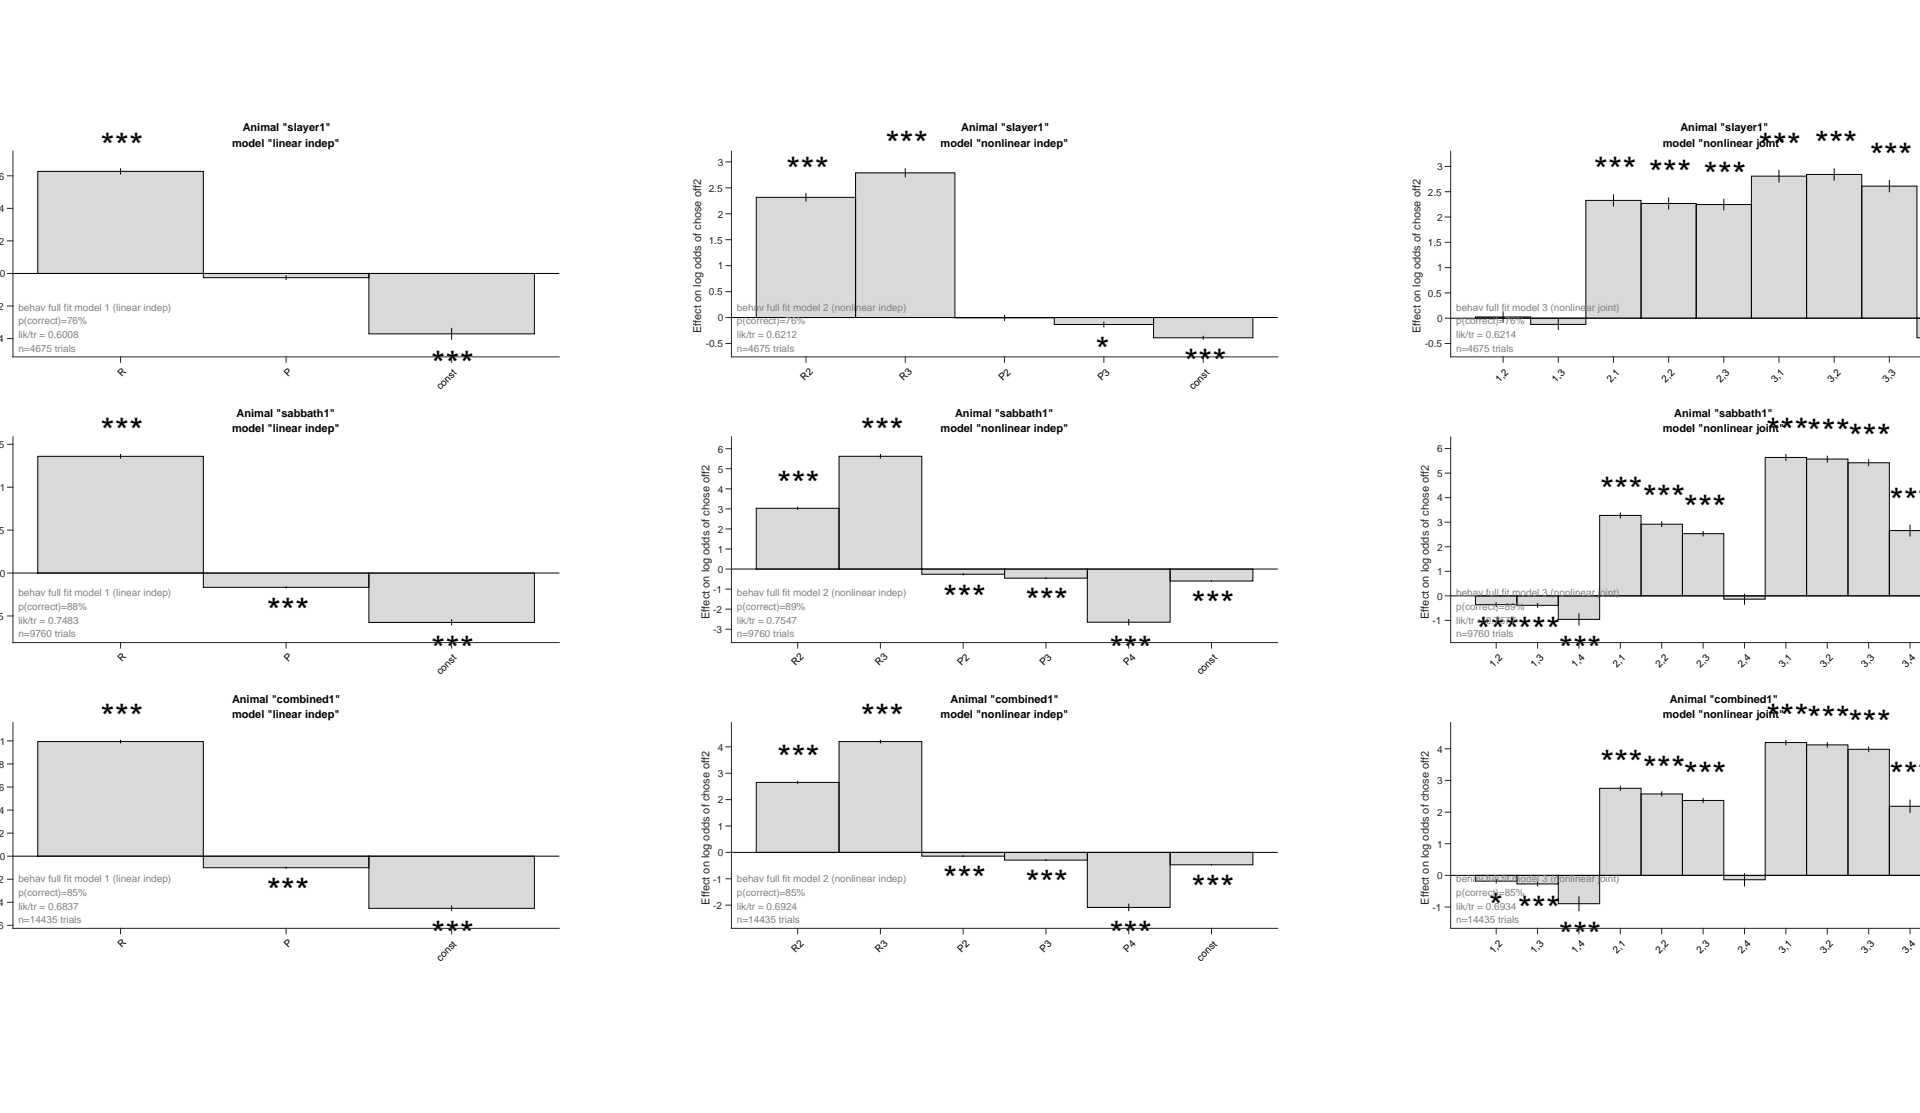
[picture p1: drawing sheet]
<svg xmlns="http://www.w3.org/2000/svg" width="677mm" height="393mm" viewBox="0 0 677 393" stroke-linecap="round" stroke-linejoin="round" font-family="sans-serif">
<defs><g id="words">
<g font-size="12.9">
<text x="35.5" y="56">***</text>
<text x="312.3" y="55.5">***</text>
<text x="620.4" y="56">*** ***</text>
<text x="659.6" y="59.8">***</text>
<text x="277.4" y="64.6">***</text>
<text x="562.3" y="64.6">*** *** ***</text>
<text x="386.5" y="128">*</text>
<text x="152.1" y="132.9">***</text>
<text x="417.7" y="132.3">***</text>
<text x="35.5" y="156.5">***</text>
<text x="303.7" y="156.5">***</text>
<text x="623" y="156.5">*********</text>
<text x="274.2" y="175.4">***</text>
<text x="564.4" y="177.5">******</text>
<text x="594" y="184">***</text>
<text x="666.6" y="181.3">***</text>
<text x="332.8" y="215.7">***</text>
<text x="94.1" y="220">***</text>
<text x="361.8" y="216.7">***</text>
<text x="420.4" y="217.8">***</text>
<text x="520.9" y="227">******</text>
<text x="152.1" y="233.4">***</text>
<text x="391.3" y="233.4">***</text>
<text x="549.9" y="233.4">***</text>
<text x="35.5" y="257.6">***</text>
<text x="303.7" y="257.6">***</text>
<text x="623" y="257.6">*********</text>
<text x="274.2" y="272.1">***</text>
<text x="564.4" y="273.7">******</text>
<text x="594" y="278">***</text>
<text x="666.6" y="278">***</text>
<text x="332.8" y="314.6">***</text>
<text x="361.8" y="316.2">***</text>
<text x="420.4" y="317.8">***</text>
<text x="94.1" y="318.9">***</text>
<text x="525.2" y="324.3">* ***</text>
<text x="152.1" y="334">***</text>
<text x="391.3" y="334">***</text>
<text x="549.9" y="334.5">***</text>
</g>
<g font-size="3.9">
<text x="85.6" y="46.4">Animal &quot;slayer1&quot;</text>
<text x="339.1" y="46.4">Animal &quot;slayer1&quot;</text>
<text x="592.8" y="46.4">Animal &quot;slayer1&quot;</text>
<text x="81.8" y="51.8">model &quot;linear indep&quot;</text>
<text x="331.8" y="51.8">model &quot;nonlinear indep&quot;</text>
<text x="586.6" y="51.8">model &quot;nonlinear joint&quot;</text>
<text x="83.5" y="147.2">Animal &quot;sabbath1&quot;</text>
<text x="336.9" y="147.2">Animal &quot;sabbath1&quot;</text>
<text x="590.7" y="147.2">Animal &quot;sabbath1&quot;</text>
<text x="81.8" y="152.6">model &quot;linear indep&quot;</text>
<text x="331.8" y="152.6">model &quot;nonlinear indep&quot;</text>
<text x="586.6" y="152.6">model &quot;nonlinear joint&quot;</text>
<text x="81.8" y="248">Animal &quot;combined1&quot;</text>
<text x="335.3" y="248">Animal &quot;combined1&quot;</text>
<text x="589" y="248">Animal &quot;combined1&quot;</text>
<text x="81.8" y="253.4">model &quot;linear indep&quot;</text>
<text x="331.8" y="253.4">model &quot;nonlinear indep&quot;</text>
<text x="586.6" y="253.4">model &quot;nonlinear joint&quot;</text>
</g>
<g font-size="3.9" fill="#262626">
<text x="247.3" y="117.6" transform="rotate(-90 247.3 117.6)">Effect on log odds of chose off2</text>
<text x="501.1" y="117.6" transform="rotate(-90 501.1 117.6)">Effect on log odds of chose off2</text>
<text x="250.3" y="218.4" transform="rotate(-90 250.3 218.4)">Effect on log odds of chose off2</text>
<text x="504" y="218.4" transform="rotate(-90 504 218.4)">Effect on log odds of chose off2</text>
<text x="250.3" y="319.2" transform="rotate(-90 250.3 319.2)">Effect on log odds of chose off2</text>
<text x="504" y="319.2" transform="rotate(-90 504 319.2)">Effect on log odds of chose off2</text>
</g>
<g font-size="3.5" fill="#262626">
<text x="253.2" y="58.5">3</text>
<text x="-.5" y="63.4">6</text>
<text x="507" y="60.1">3</text>
<text x="250" y="67.6">2.5</text>
<text x="503.8" y="69">2.5</text>
<text x="-.5" y="74.8">4</text>
<text x="253.2" y="76.8">2</text>
<text x="507" y="77.9">2</text>
<text x="-.5" y="86.3">2</text>
<text x="250" y="85.9">1.5</text>
<text x="503.8" y="86.8">1.5</text>
<text x="253.2" y="95.1">1</text>
<text x="507" y="95.8">1</text>
<text x="-.2" y="97.8">0</text>
<text x="250" y="104.2">0.5</text>
<text x="503.8" y="104.7">0.5</text>
<text x="-.4" y="109.3">2</text>
<text x="253.2" y="113.4">0</text>
<text x="507" y="113.6">0</text>
<text x="-.4" y="120.8">4</text>
<text x="248.9" y="122.5">-0.5</text>
<text x="502.7" y="122.5">-0.5</text>
<text x="-.5" y="158.1">5</text>
<text x="253.2" y="159.6">6</text>
<text x="507" y="159.6">6</text>
<text x="253.2" y="166.7">5</text>
<text x="-.2" y="173.2">1</text>
<text x="253.2" y="173.8">4</text>
<text x="507" y="168.2">5</text>
<text x="507" y="176.9">4</text>
<text x="253.2" y="180.9">3</text>
<text x="507" y="185.6">3</text>
<text x="-.5" y="188.4">5</text>
<text x="253.2" y="187.9">2</text>
<text x="253.2" y="195">1</text>
<text x="507" y="194.2">2</text>
<text x="-.2" y="203.5">0</text>
<text x="253.2" y="202.1">0</text>
<text x="507" y="202.9">1</text>
<text x="251.6" y="209.2">-1</text>
<text x="507" y="211.6">0</text>
<text x="-.4" y="218.6">5</text>
<text x="251.6" y="216.2">-2</text>
<text x="505.4" y="220.2">-1</text>
<text x="251.6" y="223.3">-3</text>
<text x="-.2" y="262.7">1</text>
<text x="253.2" y="264.8">4</text>
<text x="507" y="265.5">4</text>
<text x="-.5" y="270.9">8</text>
<text x="253.2" y="274.1">3</text>
<text x="-.5" y="279">6</text>
<text x="507" y="276.7">3</text>
<text x="-.5" y="287.1">4</text>
<text x="253.2" y="283.4">2</text>
<text x="507" y="287.8">2</text>
<text x="253.2" y="292.7">1</text>
<text x="-.5" y="295.3">2</text>
<text x="507" y="299">1</text>
<text x="-.2" y="303.4">0</text>
<text x="253.2" y="302">0</text>
<text x="-.4" y="311.5">2</text>
<text x="251.6" y="311.4">-1</text>
<text x="507" y="310.2">0</text>
<text x="-.4" y="319.6">4</text>
<text x="251.6" y="320.7">-2</text>
<text x="505.4" y="321.3">-1</text>
<text x="-.4" y="327.8">6</text>
</g>
<g font-size="3.5" fill="#808080">
<text x="6.5" y="109.6">behav full fit model 1 (linear indep)</text>
<text x="260" y="109.6">behav full fit model 2 (nonlinear indep)</text>
<text x="513.7" y="109.6">behav full fit model 3 (nonlinear joint)</text>
<text x="6.5" y="114.4">p(correct)=76%</text>
<text x="6.5" y="119.3">lik/tr = 0.6008</text>
<text x="260" y="114.4">p(correct)=76%</text>
<text x="260" y="119.3">lik/tr = 0.6212</text>
<text x="513.7" y="114.4">p(correct)=76%</text>
<text x="513.7" y="119.3">lik/tr = 0.6214</text>
<text x="6.5" y="124.1">n=4675 trials</text>
<text x="260" y="124.1">n=4675 trials</text>
<text x="513.7" y="124.1">n=4675 trials</text>
<text x="6.5" y="210.4">behav full fit model 1 (linear indep)</text>
<text x="6.5" y="215.2">p(correct)=88%</text>
<text x="260" y="210.4">behav full fit model 2 (nonlinear indep)</text>
<text x="260" y="215.2">p(correct)=89%</text>
<text x="513.7" y="210.4">behav full fit model 3 (nonlinear joint)</text>
<text x="513.7" y="215.2">p(correct)=89%</text>
<text x="6.5" y="220.1">lik/tr = 0.7483</text>
<text x="260" y="220.1">lik/tr = 0.7547</text>
<text x="513.7" y="220.1">lik/tr = 0.7577</text>
<text x="6.5" y="224.9">n=9760 trials</text>
<text x="260" y="224.9">n=9760 trials</text>
<text x="513.7" y="224.9">n=9760 trials</text>
<text x="6.5" y="311.2">behav full fit model 1 (linear indep)</text>
<text x="260" y="311.2">behav full fit model 2 (nonlinear indep)</text>
<text x="513.7" y="311.2">behav full fit model 3 (nonlinear joint)</text>
<text x="6.5" y="316">p(correct)=85%</text>
<text x="260" y="316">p(correct)=85%</text>
<text x="513.7" y="316">p(correct)=85%</text>
<text x="6.5" y="320.9">lik/tr = 0.6837</text>
<text x="260" y="320.9">lik/tr = 0.6924</text>
<text x="513.7" y="320.9">lik/tr = 0.6934</text>
<text x="6.5" y="325.7">n=14435 trials</text>
<text x="260" y="325.7">n=14435 trials</text>
<text x="513.7" y="325.7">n=14435 trials</text>
</g>
<g font-size="3.5">
<text x="43" y="132.9" transform="rotate(-45 43 132.9)">R</text>
<text x="101.6" y="132.9" transform="rotate(-45 101.6 132.9)">P</text>
<text x="155.4" y="137.7" transform="rotate(-45 155.4 137.7)">const</text>
<text x="283.8" y="134.5" transform="rotate(-45 283.8 134.5)">R2</text>
<text x="318.8" y="134.5" transform="rotate(-45 318.8 134.5)">R3</text>
<text x="353.7" y="134.5" transform="rotate(-45 353.7 134.5)">P2</text>
<text x="388.7" y="134.5" transform="rotate(-45 388.7 134.5)">P3</text>
<text x="420.9" y="137.7" transform="rotate(-45 420.9 137.7)">const</text>
<text x="529" y="135" transform="rotate(-45 529 135)">1,2</text>
<text x="548.9" y="135" transform="rotate(-45 548.9 135)">1,3</text>
<text x="568.2" y="135" transform="rotate(-45 568.2 135)">2,1</text>
<text x="587.6" y="135" transform="rotate(-45 587.6 135)">2,2</text>
<text x="606.9" y="135" transform="rotate(-45 606.9 135)">2,3</text>
<text x="626.3" y="135" transform="rotate(-45 626.3 135)">3,1</text>
<text x="646.2" y="135" transform="rotate(-45 646.2 135)">3,2</text>
<text x="665.5" y="135" transform="rotate(-45 665.5 135)">3,3</text>
<text x="43" y="233.4" transform="rotate(-45 43 233.4)">R</text>
<text x="101.6" y="233.4" transform="rotate(-45 101.6 233.4)">P</text>
<text x="155.4" y="238.3" transform="rotate(-45 155.4 238.3)">const</text>
<text x="280.6" y="235" transform="rotate(-45 280.6 235)">R2</text>
<text x="310.2" y="235" transform="rotate(-45 310.2 235)">R3</text>
<text x="339.2" y="235" transform="rotate(-45 339.2 235)">P2</text>
<text x="368.2" y="235" transform="rotate(-45 368.2 235)">P3</text>
<text x="397.8" y="235" transform="rotate(-45 397.8 235)">P4</text>
<text x="423.6" y="238.3" transform="rotate(-45 423.6 238.3)">const</text>
<text x="526.8" y="235.6" transform="rotate(-45 526.8 235.6)">1,2</text>
<text x="541.3" y="235.6" transform="rotate(-45 541.3 235.6)">1,3</text>
<text x="555.8" y="235.6" transform="rotate(-45 555.8 235.6)">1,4</text>
<text x="570.4" y="235.6" transform="rotate(-45 570.4 235.6)">2,1</text>
<text x="585.4" y="235.6" transform="rotate(-45 585.4 235.6)">2,2</text>
<text x="599.9" y="235.6" transform="rotate(-45 599.9 235.6)">2,3</text>
<text x="614.4" y="235.6" transform="rotate(-45 614.4 235.6)">2,4</text>
<text x="629" y="235.6" transform="rotate(-45 629 235.6)">3,1</text>
<text x="643.5" y="235.6" transform="rotate(-45 643.5 235.6)">3,2</text>
<text x="658" y="235.6" transform="rotate(-45 658 235.6)">3,3</text>
<text x="672.5" y="235.6" transform="rotate(-45 672.5 235.6)">3,4</text>
<text x="43" y="334.5" transform="rotate(-45 43 334.5)">R</text>
<text x="101.6" y="334.5" transform="rotate(-45 101.6 334.5)">P</text>
<text x="155.4" y="339.3" transform="rotate(-45 155.4 339.3)">const</text>
<text x="280.6" y="336.1" transform="rotate(-45 280.6 336.1)">R2</text>
<text x="310.2" y="336.1" transform="rotate(-45 310.2 336.1)">R3</text>
<text x="339.2" y="336.1" transform="rotate(-45 339.2 336.1)">P2</text>
<text x="368.2" y="336.1" transform="rotate(-45 368.2 336.1)">P3</text>
<text x="397.8" y="336.1" transform="rotate(-45 397.8 336.1)">P4</text>
<text x="423.6" y="339.3" transform="rotate(-45 423.6 339.3)">const</text>
<text x="526.8" y="336.6" transform="rotate(-45 526.8 336.6)">1,2</text>
<text x="541.3" y="336.6" transform="rotate(-45 541.3 336.6)">1,3</text>
<text x="555.8" y="336.6" transform="rotate(-45 555.8 336.6)">1,4</text>
<text x="570.4" y="336.6" transform="rotate(-45 570.4 336.6)">2,1</text>
<text x="585.4" y="336.6" transform="rotate(-45 585.4 336.6)">2,2</text>
<text x="599.9" y="336.6" transform="rotate(-45 599.9 336.6)">2,3</text>
<text x="614.4" y="336.6" transform="rotate(-45 614.4 336.6)">2,4</text>
<text x="629" y="336.6" transform="rotate(-45 629 336.6)">3,1</text>
<text x="643.5" y="336.6" transform="rotate(-45 643.5 336.6)">3,2</text>
<text x="658" y="336.6" transform="rotate(-45 658 336.6)">3,3</text>
<text x="672.5" y="336.6" transform="rotate(-45 672.5 336.6)">3,4</text>
</g>
</g></defs>
<path d="M13.3 60.5v36h58.4v-36zM71.7 96.5v1.5h58.4v-1.5zM130.1 96.5v21.3h58.4v-21.3z" fill="#d9d9d9"/>
<path d="M42.5 59.4v2.2M13.3 60.5h58.4v36h-58.4zM4.5 96.5h192.8M71.7 96.5h58.4v1.5h-58.4zM100.9 97.2v1.6M130.1 96.5h58.4v21.3h-58.4zM159.3 115.7v4.1" fill="none" stroke="#000" stroke-width=".35"/>
<path d="M4.6 53.3v72.6h192.7M2.6 73.5h2M2.6 62h2M2.6 96.5h2M2.6 85h2M2.6 119.4h2M2.6 108h2M42.5 125.9v1.9M100.9 125.9v1.9M159.3 125.9v1.9" fill="none" stroke="#262626" stroke-width=".35"/>
<path d="M266.8 69.6v42.4h35v-42.4zM301.8 61v51h35.1v-51zM336.9 112l35 .1zM371.9 112v2.5h35.1v-2.5zM407 112v7.2h35v-7.2z" fill="#d9d9d9"/>
<path d="M319.4 59.4v3.2M266.8 69.6h35v42.4h-35zM284.3 68.1v3M301.8 61h35.1v51h-35.1zM258 112h192.8M336.9 112l35 .1zM354.4 111.1v2.1M371.9 112h35.1v2.5h-35.1zM389.4 113.4v2.1M407 112h35v7.2h-35zM424.5 118.5v1.3" fill="none" stroke="#000" stroke-width=".35"/>
<g fill="none" stroke="#262626" stroke-width=".35">
<path d="M256.1 57.1h1.9M258 53.3v72.6h192.7M256.1 75.4h1.9M256.1 66.3h1.9M256.1 93.7h1.9M256.1 84.6h1.9M256.1 112h1.9M256.1 102.9h1.9M256.1 121.2h1.9M284.3 125.9v1.9M319.4 125.9v1.9M354.4 125.9v1.9"/>
<path d="M389.4 125.9v1.9M424.5 125.9v1.9"/>
</g>
<path d="M520.5 111.8v.5h19.5v-.5zM540 112.3v2.1h19.5v-2.1zM559.5 70.7v41.6h19.4v-41.6zM578.9 71.8v40.5h19.5v-40.5zM598.4 72.2v40.1h19.5v-40.1zM617.9 62.1v50.2h19.4v-50.2zM637.3 61.5v50.8h19.5v-50.8zM656.8 65.7v46.6h19.5v-46.6zM676.3 112.3v6.9h1.1v-6.9z" fill="#d9d9d9"/>
<g fill="none" stroke="#000" stroke-width=".35">
<path d="M627.6 60v4.3M647.1 59.4v4.3M559.5 70.7h19.4v41.6h-19.4zM569.2 68.5v4.4M578.9 71.8h19.5v40.5h-19.5zM588.7 69.7v4.2M598.4 72.2h19.5v40.1h-19.5zM608.1 70.1v4.1M617.9 62.1h19.4v50.2h-19.4zM637.3 61.5h19.5v50.8h-19.5zM656.8 65.7h19.5v46.6h-19.5zM666.5 63.5v4.3"/>
<path d="M511.7 112.3h165.7M520.5 111.8h19.5v.5h-19.5zM530.3 109.8v4M540 112.3h19.5v2.1h-19.5zM549.7 112.5v3.9M676.3 112.3v6.9h1.1"/>
</g>
<g fill="none" stroke="#262626" stroke-width=".35">
<path d="M509.8 58.7h2M511.8 53.3v72.6h165.6M509.8 76.6h2M509.8 67.6h2M509.8 94.4h2M509.8 85.5h2M509.8 112.3h2M509.8 103.3h2M509.8 121.2h2M530.3 125.9v1.9M549.7 125.9v1.9M569.2 125.9v1.9"/>
<path d="M588.7 125.9v1.9M608.1 125.9v1.9M627.6 125.9v1.9M647.1 125.9v1.9M666.5 125.9v1.9"/>
</g>
<path d="M13.3 161v41.2h58.4v-41.2zM71.7 202.2v5h58.4v-5zM130.1 202.2v17.4h58.4v-17.4z" fill="#d9d9d9"/>
<path d="M13.3 161h58.4v41.2h-58.4zM42.5 160.2v1.6M4.5 202.2h192.8M71.7 202.2h58.4v5h-58.4zM100.9 206.8v.8M130.1 202.2h58.4v17.4h-58.4zM159.3 218.5v2.1" fill="none" stroke="#000" stroke-width=".35"/>
<path d="M2.6 156.7h2M4.6 154.1v72.6h192.7M2.6 171.9h2M2.6 187h2M2.6 217.3h2M2.6 202.2h2M42.5 226.7v1.9M100.9 226.7v1.9M159.3 226.7v1.9" fill="none" stroke="#262626" stroke-width=".35"/>
<path d="M266.8 179.3v21.4h29.2v-21.4zM296 161v39.7h29.2v-39.7zM325.2 200.7v1.9h29.2v-1.9zM354.4 200.7v3.3h29.2v-3.3zM383.6 200.7v18.8h29.2v-18.8zM412.8 200.7v4.3h29.2v-4.3z" fill="#d9d9d9"/>
<g fill="none" stroke="#000" stroke-width=".35">
<path d="M266.8 179.3h29.2v21.4h-29.2zM281.4 178.7v1.2M296 161h29.2v39.7h-29.2zM310.6 160.2v1.6M258 200.7h192.8M325.2 200.7h29.2v1.9h-29.2zM339.8 202.2v.8M354.4 200.7h29.2v3.3h-29.2zM369 203.6v.7M383.6 200.7h29.2v18.8h-29.2zM398.2 218.4v2.2M412.8 200.7h29.2v4.3h-29.2z"/>
<path d="M427.4 204.7v.5"/>
</g>
<g fill="none" stroke="#262626" stroke-width=".35">
<path d="M256.1 158.3h1.9M258 154.1v72.6h192.7M256.1 179.5h1.9M256.1 172.4h1.9M256.1 165.4h1.9M256.1 193.7h1.9M256.1 186.6h1.9M256.1 214.9h1.9M256.1 207.8h1.9M256.1 200.7h1.9M256.1 222h1.9M281.4 226.7v1.9"/>
<path d="M310.6 226.7v1.9M339.8 226.7v1.9M369 226.7v1.9M398.2 226.7v1.9M427.4 226.7v1.9"/>
</g>
<path d="M520.5 210.2v3.1h14.6v-3.1zM535.1 210.2v3.4h14.6v-3.4zM549.7 210.2v8.3h14.6v-8.3zM564.3 181.8v28.4h14.6v-28.4zM578.9 184.9v25.3h14.6v-25.3zM593.5 188.3v21.9h14.6v-21.9zM608.1 210.2v1.2h14.6v-1.2zM622.7 161.4v48.8h14.6v-48.8zM637.3 162v48.2h14.6v-48.2zM651.9 163.3v46.9h14.6v-46.9zM666.5 187.2v23h10.9v-23zM677.4 210.2v5.2z" fill="#d9d9d9"/>
<g fill="none" stroke="#000" stroke-width=".35">
<path d="M622.7 161.4h14.6v48.8h-14.6zM630 160.2v2.4M637.3 162h14.6v48.2h-14.6zM644.6 160.7v2.5M651.9 163.3h14.6v46.9h-14.6zM659.2 162.1v2.4M564.3 181.8h14.6v28.4h-14.6zM571.6 180.8v2.1M578.9 184.9h14.6v25.3h-14.6zM586.2 183.9v2M593.5 188.3h14.6v21.9h-14.6zM600.8 187.3v1.9"/>
<path d="M673.8 185.1v4.2M677.4 187.2h-10.9v23M511.7 210.2h165.7M520.5 210.2h14.6v3.1h-14.6zM527.8 212.5v1.7M535.1 210.2h14.6v3.4h-14.6zM542.4 212.7v1.7M549.7 210.2h14.6v8.3h-14.6zM557 216.4v4.2M608.1 210.2h14.6v1.2h-14.6zM615.4 209.4v3.9"/>
</g>
<g fill="none" stroke="#262626" stroke-width=".35">
<path d="M509.8 158.2h2M511.8 154.1v72.6h165.6M509.8 175.6h2M509.8 166.9h2M509.8 192.9h2M509.8 184.2h2M509.8 218.9h2M509.8 210.2h2M509.8 201.5h2M527.8 226.7v1.9M542.4 226.7v1.9M557 226.7v1.9"/>
<path d="M571.6 226.7v1.9M586.2 226.7v1.9M600.8 226.7v1.9M615.4 226.7v1.9M630 226.7v1.9M644.6 226.7v1.9M659.2 226.7v1.9M673.8 226.7v1.9"/>
</g>
<path d="M13.3 261.6v40.4h58.4v-40.4zM71.7 302v4.1h58.4v-4.1zM130.1 302v18.4h58.4v-18.4z" fill="#d9d9d9"/>
<path d="M13.3 261.6h58.4v40.4h-58.4zM42.5 261v1.2M4.5 302h192.8M71.7 302h58.4v4.1h-58.4zM100.9 305.8v.7M130.1 302h58.4v18.4h-58.4zM159.3 319.4v2.1" fill="none" stroke="#000" stroke-width=".35"/>
<g fill="none" stroke="#262626" stroke-width=".35">
<path d="M4.6 254.9v72.6h192.7M2.6 277.6h2M2.6 269.5h2M2.6 261.4h2M2.6 293.9h2M2.6 285.8h2M2.6 318.3h2M2.6 310.2h2M2.6 302h2M2.6 326.4h2M42.5 327.5v1.9M100.9 327.5v1.9"/>
<path d="M159.3 327.5v1.9"/>
</g>
<path d="M266.8 276v24.7h29.2v-24.7zM296 261.6v39.1h29.2v-39.1zM325.2 300.7v1.3h29.2v-1.3zM354.4 300.7v2.7h29.2v-2.7zM383.6 300.7v19.4h29.2v-19.4zM412.8 300.7v4.4h29.2v-4.4z" fill="#d9d9d9"/>
<g fill="none" stroke="#000" stroke-width=".35">
<path d="M266.8 276h29.2v24.7h-29.2zM281.4 275.5v1.1M296 261.6h29.2v39.1h-29.2zM310.6 261v1.2M258 300.7h192.8M325.2 300.7h29.2v1.3h-29.2zM339.8 301.7v.7M354.4 300.7h29.2v2.7h-29.2zM369 303.1v.7M383.6 300.7h29.2v19.4h-29.2zM398.2 318.8v2.7M412.8 300.7h29.2v4.4h-29.2z"/>
<path d="M427.4 304.8v.5"/>
</g>
<g fill="none" stroke="#262626" stroke-width=".35">
<path d="M258 254.9v72.6h192.7M256.1 272.8h1.9M256.1 263.5h1.9M256.1 291.4h1.9M256.1 282.1h1.9M256.1 319.3h1.9M256.1 310h1.9M256.1 300.7h1.9M281.4 327.5v1.9M310.6 327.5v1.9M339.8 327.5v1.9M369 327.5v1.9"/>
<path d="M398.2 327.5v1.9M427.4 327.5v1.9"/>
</g>
<path d="M520.5 308.8v2.1h14.6v-2.1zM535.1 308.8v3h14.6v-3zM549.7 308.8v10h14.6v-10zM564.3 278.1v30.7h14.6v-30.7zM578.9 280.1v28.7h14.6v-28.7zM593.5 282.4v26.4h14.6v-26.4zM608.1 308.8v1.6h14.6v-1.6zM622.7 262v46.8h14.6v-46.8zM637.3 262.8v46h14.6v-46zM651.9 264.3v44.5h14.6v-44.5zM666.5 284.4v24.4h10.9v-24.4zM677.4 308.8v5.3z" fill="#d9d9d9"/>
<g fill="none" stroke="#000" stroke-width=".35">
<path d="M564.3 278.1h14.6v30.7h-14.6zM571.6 277.2v1.8M586.2 279.2v1.8M622.7 262h14.6v46.8h-14.6zM630 261v1.9M637.3 262.8h14.6v46h-14.6zM644.6 261.8v2M651.9 264.3h14.6v44.5h-14.6zM659.2 263.4v1.9M578.9 280.1h14.6v28.7h-14.6zM593.5 282.4h14.6v26.4h-14.6zM600.8 281.5v1.8"/>
<path d="M673.8 282.1v4.7M677.4 284.4h-10.9v24.4M511.7 308.8h165.7M520.5 308.8h14.6v2.1h-14.6zM527.8 310v1.7M535.1 308.8h14.6v3h-14.6zM542.4 311v1.6M549.7 308.8h14.6v10h-14.6zM557 316.2v5.3M608.1 308.8h14.6v1.6h-14.6zM615.4 308v4.7"/>
</g>
<g fill="none" stroke="#262626" stroke-width=".35">
<path d="M511.8 254.9v72.6h165.6M509.8 275.3h2M509.8 264.2h2M509.8 297.7h2M509.8 286.5h2M509.8 320h2M509.8 308.8h2M527.8 327.5v1.9M542.4 327.5v1.9M557 327.5v1.9M571.6 327.5v1.9M586.2 327.5v1.9"/>
<path d="M600.8 327.5v1.9M615.4 327.5v1.9M630 327.5v1.9M644.6 327.5v1.9M659.2 327.5v1.9M673.8 327.5v1.9"/>
</g>
<use href="#words"/>
</svg>
